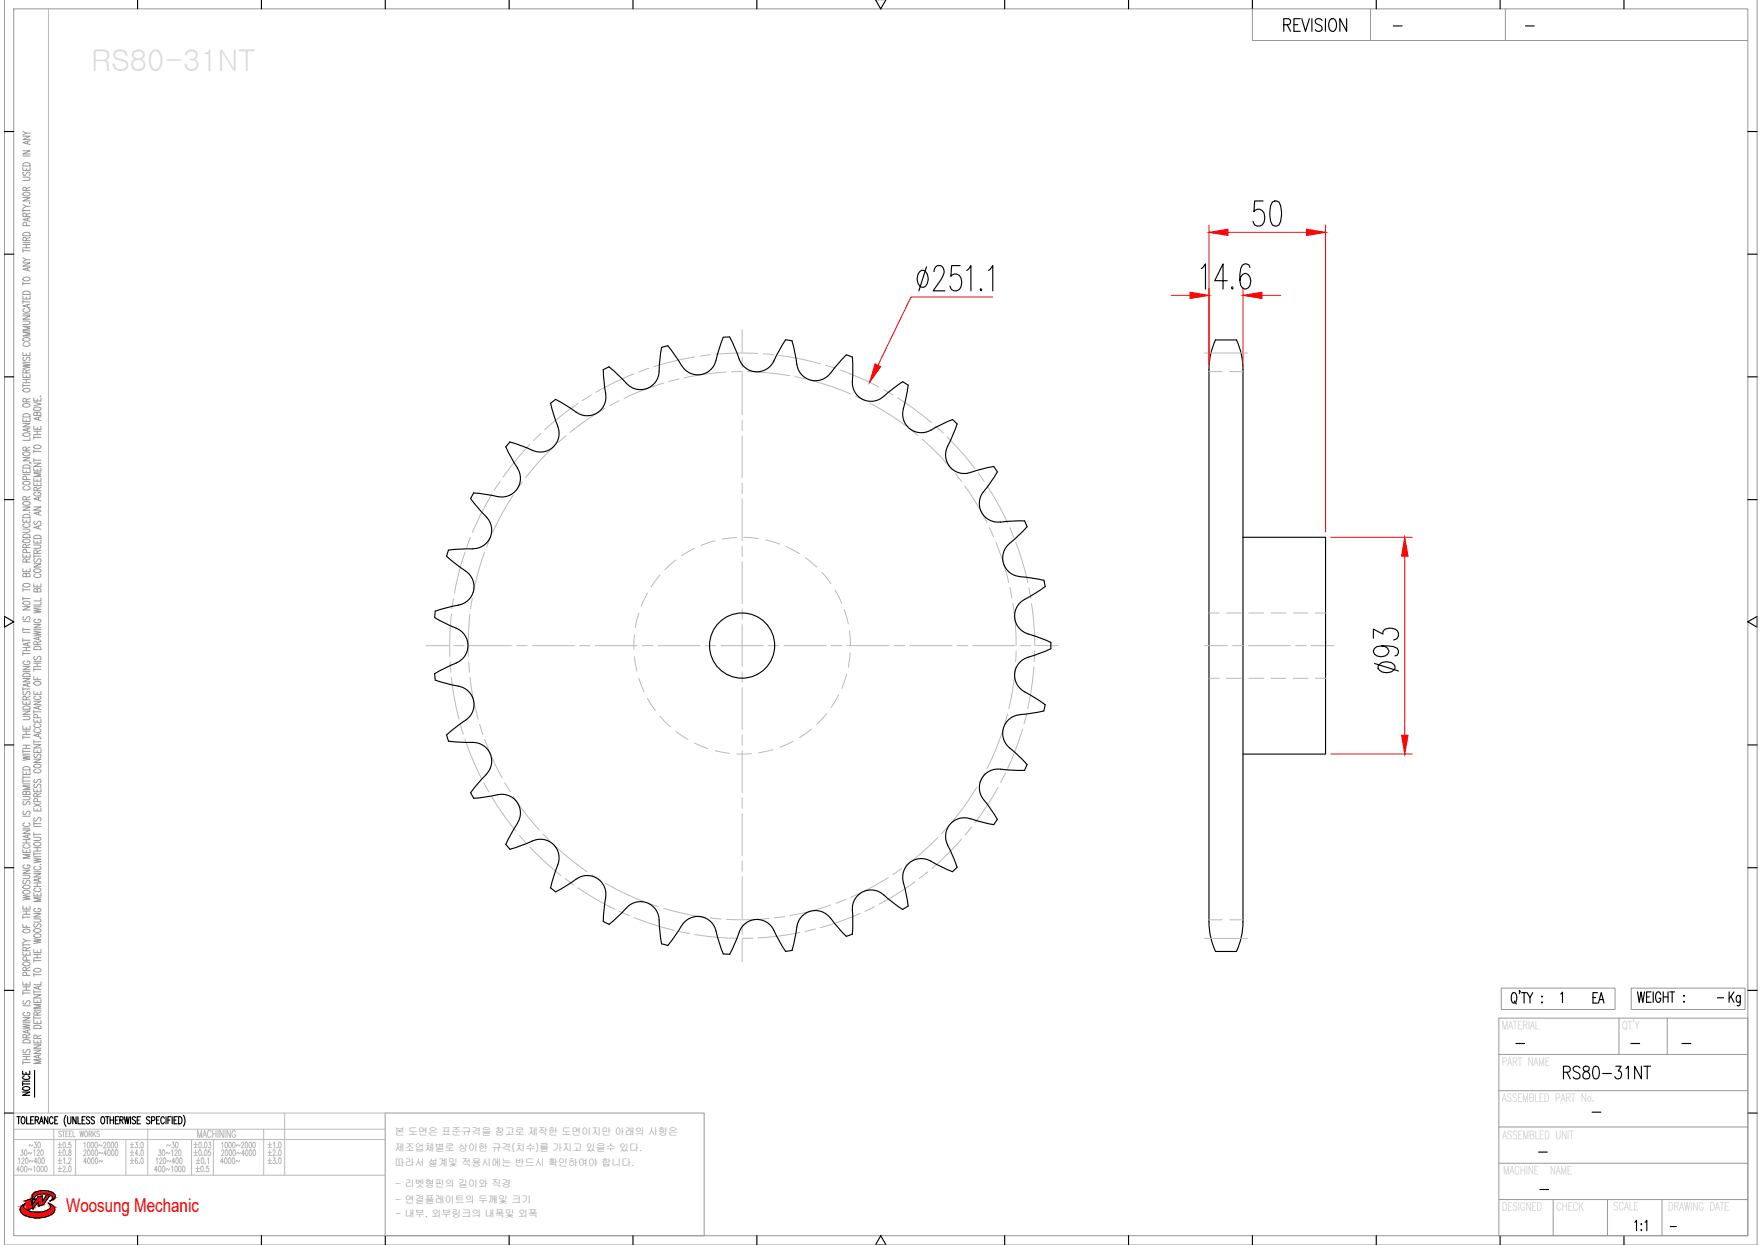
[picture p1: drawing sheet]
<svg xmlns="http://www.w3.org/2000/svg" width="297mm" height="210mm" viewBox="0 0 297 210" stroke-linecap="round" stroke-linejoin="round" font-family="sans-serif">
<defs><g id="words">
<text font-size="5.3" x="290.7" y="170.7">Kg</text>
<text font-size="4.9" x="267.8" y="170.4">EA</text>
<text font-size="3.2" fill="#f00" x="11.1" y="204.3">Woosung Mechanic</text>
<g font-size="2.6">
<text x="234.2" y="5.6">-</text>
<text x="256.5" y="5.6">-</text>
<text x="288.9" y="169.3">-</text>
<text x="254.7" y="177.1">-</text>
<text x="274.1" y="177.1">-</text>
<text x="282.9" y="177.1">-</text>
<text x="267.8" y="188.7">-</text>
<text x="258.6" y="195.4">-</text>
<text x="258.9" y="201.8">-</text>
<text x="280.8" y="208.1">-</text>
</g>
<g font-size="1.7" fill="#989898">
<text x="66.6" y="191.4">본 도면은 표준규격을 참고로 제작한 도면이지만 아래의 사항은</text>
<text x="66.6" y="194.1">제조업체별로 상이한 규격(치수)를 가지고 있을수 있다.</text>
<text x="66.6" y="196.6">따라서 설계및 적용시에는 반드시 확인하여야 합니다.</text>
<text x="66.7" y="200.2">- 리벳형핀의 길이와 직경</text>
<text x="66.7" y="202.8">- 연결플레이트의 두께및 크기</text>
<text x="66.7" y="205.2">- 내부, 외부링크의 내폭및 외폭</text>
</g>
</g></defs>
<!-- layer: 0 -->
<g fill="none" stroke="#989898" stroke-width=".17">
<path d="M.7 -.1v210h295.7v-210M2.3 1.5h292.5v206.8h-292.5zM211.3 1.5v5.3h83.5M231.2 1.5v5.3M253.9 1.5v5.3M3.9 33.3h1.2l-1.2 .6h1.2M3.9 29.9h.8l.4 .2-.2 .3h-1M3.9 28.2v.5h1.2v-.5M3.9 25.4h1.2l-1.2 .6h1.2M3.9 23h1.2l-1.2 .5h1.2M3.9 35.2v.6M3.9 35.5h1.2"/>
<path d="M3.9 34.5l.5 .3M3.9 26.3h1.2M3.9 22.1l.5 .4M3.9 39.3a.82 .82 0 0 1 1.2 .1v.3h-1.2zM3.9 32.5a.91 .91 0 0 1 1.2 .1 .64 .64 0 0 1-.6 .4 .64 .64 0 0 1-.6-.4zM3.9 27.6a.84 .84 0 0 1 1.2 .1v.3h-1.2zM4 29l-.1 .4 .1 .2 .3-.1a.52 .52 0 0 1 .7-.4l.1 .3-.2 .2M4.4 36.5v-.5h-.4l-.1 .5h1.2M4.4 32.1l-.1-.5h-.4v.5h1.2M4.4 28.4v.3M4.5 38.1l-.1-.5-.1-.1-.4 .1v.5h1.2M4.7 23.8v.4"/>
<path d="M4.7 36.8v.4M5 34.2v.1zM5.1 36.7l-1.2 .3 1.2 .3M5.1 34.8h-.7l-.5 .3M5.1 23.7l-1.2 .3 1.2 .4M5.1 22.5h-.7l-.5 .3M5.1 35.9l-.7 .3M5.1 31.6l-.7 .2M3.9 59.4v.6h1.2v-.6M3.9 54.1h.8l.4 .3-.2 .3h-1M3.9 53.2h1.2l-1.2 .6h1.2M3.9 49.9v.5h1.2v-.5"/>
<path d="M3.9 44.3h1.2l-1.2 .6h1.2M3.9 42v.5M3.9 47.5v.6M3.9 50.6v.6M3.9 52.9h1.2M3.9 50.9h1.2M3.9 47.8h1.2M3.9 43.5l.5 .3M3.9 42.3h1.2M3.9 41.8h1.2M3.9 41.2h1.2M3.9 40.9h1.2"/>
<path d="M3.9 57.1a.91 .91 0 0 1 1.2 0 .69 .69 0 0 1-1.2 .3zM3.9 49.2a.82 .82 0 0 1 1.2 .2v.2h-1.2zM3.9 46.9a.71 .71 0 0 1 1.2 .2 .7 .7 0 0 1-1.2-.1zM4.2 57.8a.32 .32 0 0 0-.3 .4 .32 .32 0 0 0 .4 .2h.3a.32 .32 0 0 0 .5-.2 .32 .32 0 0 0-.3-.4M4.2 52a.32 .32 0 0 0-.3 .5 .32 .32 0 0 0 .4 .2h.3a.32 .32 0 0 0 .5-.2 .32 .32 0 0 0-.3-.5M4.4 40.6v-.5h-.4l-.1 .5h1.2M4.4 41.2v.6M4.4 50.1v.3M4.4 59.6v.4M4.7 45.2v.4M4.7 51.4v.4M5.1 56h-1.2l1.2 .3-1.2 .3h1.2"/>
<path d="M5.1 55h-1.2l1.2 .3-1.2 .4h1.2M5.1 51.3l-1.2 .3 1.2 .3M5.1 45.1l-1.2 .3 1.2 .3M5.1 43.8h-.7l-.5 .3M5.1 40l-.7 .3M3.9 79.2v.5h1.2v-.5M3.9 77.1h1.2l-1.2 .6h1.2M3.9 73.2a.72 .72 0 0 1 1.2 .2 .87 .87 0 0 1-1.2 0zM3.9 71.4h1.2l-1.2 .6h1.2M3.9 70.5v.6h1.2v-.6M3.9 63.1v.5h1.2v-.5M3.9 61.3l1.2 .2-1.2 .2 1.2 .2-1.2 .2"/>
<path d="M3.9 64.7v.6M3.9 65h1.2M3.9 64.5h1.2M3.9 64h1.2M3.9 61.1h1.2M3.9 78.5a.84 .84 0 0 1 1.2 .1v.3h-1.2zM3.9 76.4a.71 .71 0 0 1 1.2 .2 .7 .7 0 0 1-1.2-.2zM3.9 69.9a.79 .79 0 0 1 1.2 .1v.3h-1.2zM3.9 68.2a.91 .91 0 0 1 1.2 .1 .69 .69 0 0 1-1.2 .2zM3.9 65.6a.74 .74 0 0 1 1.2 .2 .7 .7 0 0 1-1.2-.1zM4 60.2a.29 .29 0 0 0-.1 .5 .29 .29 0 0 0 .5-.1l.1-.2a.31 .31 0 0 1 .5-.1 .31 .31 0 0 1-.1 .5M4.4 75.9v-.5h-.5v.5h1.2"/>
<path d="M4.4 67.7v-.4l-.4-.1-.1 .5h1.2M4.4 62.9v-.5h-.5v.5h1.2M4.4 63.3v.3M4.4 64v.5M4.4 70.8v.3M4.4 79.4v.3M4.7 72.3v.4M5 78l.3 .1M5.1 73.8v.4h-1.2M5.1 72.2l-1.2 .3 1.2 .3M5.1 75.4l-.7 .2M5.1 67.2l-.7 .3"/>
<path d="M5.1 62.3l-.7 .3M5.7 78.9v.5h1.2v-.5M5.7 78.1h1.2l-1.2 .5h1.2M5.7 71.9v.5h1.2v-.5M5.7 67.8l1.2 .3-1.2 .3M5.7 67.1v.5h1.2v-.5M5.7 73.5v.5M5.7 75.8v.6M5.7 77.3v.6M5.7 77.6h1.2M5.7 76.1h1.2M5.7 73.7h1.2"/>
<path d="M5.7 73.3h1.2M5.7 72.7h1.2M5.8 75.2a.71 .71 0 0 1 1.1 .2 .73 .73 0 0 1-1.2-.1zM5.8 68.8a.91 .91 0 0 1 1.1 0 .69 .69 0 0 1-1.1 .3zM6.3 69.7l.2-.2h.3l.1 .2v.4h-1.2l.1-.6 .4 .1 .1 .5M6.3 67.3v.3M6.3 72.1v.3M6.3 72.7v.6M6.3 79.1v.3M6.5 70.4v.4M6.8 66.8h.1zM6.9 79.7h-1.2l1.2 .3-1.2 .4h1.2"/>
<path d="M6.9 70.3l-1.2 .3 1.2 .3M3.9 95.9v.5h1.2v-.5M3.9 93.4v.5h1.2v-.5M3.9 89.2h1l.2 .2-.2 .3-1 .1M3.9 87.5v.5h1.2v-.5M3.9 85.5h1.2l-1.2 .5h1.2M3.9 99.2v.5M3.9 99.4h1.2M3.9 80h1.2M3.9 98.5a.91 .91 0 0 1 1.2 .1 .64 .64 0 0 1-.6 .4 .64 .64 0 0 1-.6-.4zM3.9 91.1a.71 .71 0 0 1 1.2 .2 .73 .73 0 0 1-1.2-.2zM3.9 90.2a.79 .79 0 0 1 1.2 .1v.3h-1.2z"/>
<path d="M3.9 86.9a.82 .82 0 0 1 1.2 .1v.3h-1.2zM3.9 84.7a.91 .91 0 0 1 1.2 .1 .64 .64 0 0 1-.6 .4 .64 .64 0 0 1-.6-.4zM3.9 81.3a.91 .91 0 0 1 1.2 .1 .64 .64 0 0 1-.6 .4 .64 .64 0 0 1-.6-.4zM4.2 88.3a.32 .32 0 0 0-.3 .4 .32 .32 0 0 0 .4 .2h.3a.32 .32 0 0 0 .5-.2 .32 .32 0 0 0-.3-.4M4.2 82a.32 .32 0 0 0-.3 .4 .32 .32 0 0 0 .4 .2h.3a.32 .32 0 0 0 .5-.2 .32 .32 0 0 0-.3-.4M4.4 96.9l.3-.2h.3l.1 .2v.3h-1.2l.1-.5h.4v.5M4.4 94.8v-.5l-.4-.1-.1 .6h1.2M4.4 92.3l-.1-.5-.4 .1v.4h1.2M4.4 84.3v-.5l-.4-.1-.1 .6h1.2M4.4 87.7v.3M4.4 93.6v.3M4.4 96.1v.3"/>
<path d="M4.5 93.2l-.1-.5h-.5v.5h1.2M4.5 80.8l-.1-.4-.1-.1-.4 .1v.4h1.2M5 86.4h.1M5.1 94.2l-.7 .3M5.1 91.8l-.7 .2M5.1 83.7l-.7 .3M5.7 98.4v.5h1.2v-.5M5.7 95.1h1.2l-1.2 .5h1.2M5.7 91.9h.9l.3 .2-.2 .3h-1M5.7 91v.6h1.2v-.6M5.7 85.5h1.2l-1.2 .5h1.2M5.7 81.4v.5h1.2v-.5"/>
<path d="M5.7 80.6v.5h1.2v-.5M5.7 93.5v.6M5.7 93.8h1.2M5.8 96a.91 .91 0 0 1 1.1 .1 .64 .64 0 0 1-.6 .4 .64 .64 0 0 1-.6-.4zM5.8 90.4a.79 .79 0 0 1 1.1 .1v.3h-1.2zM5.9 94.2a.29 .29 0 0 0-.2 .5 .29 .29 0 0 0 .5-.1l.1-.2a.31 .31 0 0 1 .5-.1 .31 .31 0 0 1-.1 .5M5.9 87.9l-.2 .2 .2 .3 .3-.1 .1-.3a.3 .3 0 0 1 .5-.1 .3 .3 0 0 1-.1 .5M6 96.8a.32 .32 0 0 0-.3 .4 .32 .32 0 0 0 .5 .2h.2a.32 .32 0 0 0 .5-.2 .32 .32 0 0 0-.3-.4M6 83a.32 .32 0 0 0-.3 .4 .32 .32 0 0 0 .5 .2h.2a.34 .34 0 0 0 .5-.3 .34 .34 0 0 0-.5-.3v.2M6.3 99.4l.2-.2 .3 .1 .1 .1v.4h-1.2l.1-.5h.4l.1 .5M6.3 93.3l-.1-.5h-.4l-.1 .5h1.2M6.3 82.7l-.1-.5h-.4l-.1 .5h1.2"/>
<path d="M6.3 80.8v.3M6.3 81.6v.3M6.3 91.2v.4M6.3 98.6v.3M6.5 83.9v.4M6.5 86.4v.4M6.5 88.7v.4M6.9 88.6l-1.2 .3 1.2 .3M6.9 86.2l-1.2 .3 1.2 .4M6.9 83.8l-1.2 .3 1.2 .3M6.9 92.7l-.6 .3M6.9 82.2l-.6 .3"/>
<path d="M3.9 119.9h1.2l-1.2 .6h1.2M3.9 118.2v.5h1.2v-.5M3.9 114.4h1.2l-1.2 .5h1.2M3.9 112.3h1.2l-1.2 .6h1.2M3.9 102.3h1.2l-1.2 .5h1.2M3.9 100.6v.6M3.9 105.8v.6M3.9 107.6v.6M3.9 109.9v.6M3.9 115.9v.5M3.9 116.2h1.2M3.9 113.2h1.2"/>
<path d="M3.9 110.2h1.2M3.9 109.7h1.2M3.9 109.1h1.2M3.9 107.9h1.2M3.9 106.6h1.2M3.9 106.1h1.2M3.9 104.8h1.2M3.9 100.9h1.2M3.9 119.2a.84 .84 0 0 1 1.2 .1v.3h-1.2zM3.9 113.7a.82 .82 0 0 1 1.2 .1v.3h-1.2zM3.9 101.5a.91 .91 0 0 1 1.2 .1 .69 .69 0 0 1-1.2 .2zM4 116.6a.29 .29 0 0 0-.1 .5 .29 .29 0 0 0 .5-.1l.1-.2a.31 .31 0 0 1 .5-.1 .31 .31 0 0 1-.1 .5"/>
<path d="M4 104a.29 .29 0 0 0-.1 .4 .29 .29 0 0 0 .5 0l.1-.3a.31 .31 0 0 1 .5-.1 .31 .31 0 0 1-.1 .5M4.2 111.5a.32 .32 0 0 0-.3 .4 .32 .32 0 0 0 .4 .2h.3a.34 .34 0 0 0 .5-.3 .34 .34 0 0 0-.5-.3v.2M4.4 118v-.5l-.4-.1-.1 .6h1.2M4.4 109.1v.6M4.4 118.4v.3M4.7 108.4v.4M4.7 115.3v.4M5.1 115.2l-1.2 .3 1.2 .3M5.1 108.3l-1.2 .3 1.2 .3M5.1 117.4l-.7 .3M5.7 118.2h1.2l-1.2 .6h1.2M5.7 116.6v.5h1.2v-.5"/>
<path d="M5.7 114.1v.5h1.2M5.7 106.4l1.2 .2-1.2 .2 1.2 .2-1.2 .2M5.7 105.3h1.2l-1.2 .5h1.2M5.7 102.5l1.2 .3-1.2 .1 1.2 .3-1.2 .1M5.7 112.6v.5M5.7 119.7v.6M5.7 112.9h1.2M5.7 112.4h1.2M5.7 111.8h1.2M5.7 111.5h1.2M5.7 106.2h1.2M5.7 102.3h1.2"/>
<path d="M5.8 115a.71 .71 0 0 1 1.1 .3 .7 .7 0 0 1-1.2-.2zM5.8 109.1a.84 .84 0 0 1 1.1 .2v.2h-1.2zM5.9 110.7a.29 .29 0 0 0-.2 .4 .29 .29 0 0 0 .5 0l.1-.3a.31 .31 0 0 1 .5-.1 .31 .31 0 0 1-.1 .5M6 117.4a.32 .32 0 0 0-.3 .4 .32 .32 0 0 0 .5 .2h.2a.32 .32 0 0 0 .5-.2 .32 .32 0 0 0-.3-.4M6 104.4a.32 .32 0 0 0-.3 .4 .32 .32 0 0 0 .5 .2h.2a.33 .33 0 0 0 .5-.3 .33 .33 0 0 0-.5-.3v.2M6.3 108.7l-.1-.5h-.4l-.1 .5h1.2M6.3 111.8v.6M6.3 114.3v.3M6.3 116.7v.4M6.5 107.5v.4M6.5 119.1v.4M6.9 119l-1.2 .3 1.2 .3"/>
<path d="M6.9 107.3l-1.2 .3 1.2 .4M6.9 101.5v.5h-1.2M6.9 100.8v.5h-1.2M6.9 108.1l-.6 .3M3.9 139.9h1.2l-1.2 .6h1.2M3.9 134.3h.8l.4 .2-.2 .3h-1M3.9 130v.6h1.2v-.6M3.9 127.4l1.2 .2-1.2 .2 1.2 .2-1.2 .2M3.9 122.4v.6h1.2v-.6M3.9 120.8h.8l.4 .2-.2 .3h-1M3.9 124v.6M3.9 126.4v.6"/>
<path d="M3.9 130.8v.5M3.9 131.4v.6M3.9 139.6h1.2M3.9 137.6h1.2M3.9 132.2h1.2M3.9 131.7h1.2M3.9 131h1.2M3.9 127.2h1.2M3.9 126.7h1.2M3.9 126.2h1.2M3.9 125.6h1.2M3.9 124.3h1.2"/>
<path d="M3.9 123.8h1.2M3.9 123.3h1.2M3.9 129.4a.82 .82 0 0 1 1.2 .1v.3h-1.2zM4 136.8a.29 .29 0 0 0-.1 .4 .29 .29 0 0 0 .5 0l.1-.3a.31 .31 0 0 1 .5-.1 .31 .31 0 0 1-.1 .5M4 135.1l-.1 .2 .1 .4 .3-.1 .2-.3a.3 .3 0 0 1 .5-.1 .3 .3 0 0 1-.1 .5M4.2 138.7a.32 .32 0 0 0-.3 .4 .32 .32 0 0 0 .4 .3h.3a.32 .32 0 0 0 .5-.3 .32 .32 0 0 0-.3-.4M4.4 133.6l.3-.2h.3l.1 .2v.4h-1.2l.1-.6 .4 .1v.5M4.4 122.6v.4M4.4 123.3v.5M4.4 125.6v.6M4.4 130.2v.4M5.1 132.5h-1.2l1.2 .3-1.2 .3h1.2"/>
<path d="M5.7 136.2v.5h1.2v-.5M5.7 133v.5h1.2v-.5M5.7 128h1.2l-1.2 .6h1.2M5.7 126.3v.6h1.2v-.6M5.7 125.5h1.2l-1.2 .6h1.2M5.7 121.3v.5h1.2v-.5M5.7 124.8v.5M5.7 138.6v.5M5.7 139.3h1.2M5.7 138.9h1.2M5.7 135.5l1.2 .5M5.7 125.1h1.2"/>
<path d="M5.7 120h1.2M5.8 129a.91 .91 0 0 1 1.1 .1 .69 .69 0 0 1-1.1 .2zM5.9 137.9a.29 .29 0 0 0-.2 .4 .29 .29 0 0 0 .5 0l.1-.3a.31 .31 0 0 1 .5-.1 .31 .31 0 0 1-.1 .5M5.9 132.2l-.2 .4a.26 .26 0 0 0 .2 .2 .26 .26 0 0 0 .3-.2l.1-.2a.31 .31 0 0 1 .5-.1 .31 .31 0 0 1-.1 .5M5.9 131.4a.29 .29 0 0 0-.2 .5 .29 .29 0 0 0 .5-.1l.1-.2a.31 .31 0 0 1 .5-.1 .31 .31 0 0 1-.1 .5M5.9 127.1a.29 .29 0 0 0-.2 .5 .29 .29 0 0 0 .5-.1l.1-.2a.31 .31 0 0 1 .5-.1 .31 .31 0 0 1-.1 .5M6 129.7a.32 .32 0 0 0-.3 .4 .32 .32 0 0 0 .5 .2h.2a.32 .32 0 0 0 .5-.2 .32 .32 0 0 0-.3-.4M6 122.9a.32 .32 0 0 0-.3 .4 .32 .32 0 0 0 .5 .2h.2a.32 .32 0 0 0 .5-.2 .32 .32 0 0 0-.3-.4M6 122a.32 .32 0 0 0-.3 .5 .32 .32 0 0 0 .5 .2h.2a.32 .32 0 0 0 .5-.2 .32 .32 0 0 0-.3-.5M6.3 134.3l-.1-.4-.4-.1-.1 .5h1.2M6.3 121.4v.4M6.3 126.5v.4"/>
<path d="M6.3 133.2v.3M6.3 136.4v.3M6.3 135.2v-.5l-.2-.1-.3 .1-.1 .5h1.2M6.3 121v-.5h-.5l-.1 .5h1.2M6.5 123.8v.4M6.8 124.5h.1zM6.9 123.6l-1.2 .4 1.2 .3M6.9 135.5l-1.2 .5M6.9 133.8l-.6 .2M3.9 155.8v.6h1.2M3.9 152.8v.5h1.2v-.5M3.9 151l1.2 .1-1.2 .2 1.2 .2-1.2 .2"/>
<path d="M3.9 149.5a.72 .72 0 0 1 1.2 .1 .87 .87 0 0 1-1.2 0zM3.9 147.6h.8l.4 .2-.2 .3h-1M3.9 146.7h1.2l-1.2 .5h1.2M3.9 143.2v.5h1.2v-.5M3.9 154.4v.5M3.9 159v.6M3.9 159.3h1.2M3.9 158.3l.5 .3M3.9 154.6h1.2M3.9 154.1h1.2M3.9 153.6h1.2M3.9 142.1h1.2"/>
<path d="M3.9 141.6h1.2M3.9 156.8a.91 .91 0 0 1 1.2 .1 .64 .64 0 0 1-.6 .4 .64 .64 0 0 1-.6-.4zM3.9 150.3a.91 .91 0 0 1 1.2 0 .64 .64 0 0 1-.6 .5 .64 .64 0 0 1-.6-.5zM4 148.4a.29 .29 0 0 0-.1 .5 .29 .29 0 0 0 .5-.1l.1-.2a.31 .31 0 0 1 .5-.1 .31 .31 0 0 1-.1 .5M4.2 145.8a.32 .32 0 0 0-.3 .4 .32 .32 0 0 0 .4 .2h.3a.33 .33 0 0 0 .5-.3 .33 .33 0 0 0-.5-.3v.2M4.2 142.4a.32 .32 0 0 0-.3 .4 .32 .32 0 0 0 .4 .2h.3a.32 .32 0 0 0 .5-.2 .32 .32 0 0 0-.3-.4M4.4 141.6v.5M4.4 143.4v.3M4.4 152.9v.4M4.4 153.6v.5M4.4 156v.4M4.7 140.8v.4"/>
<path d="M5.1 158.6h-.7l-.5 .3M5.1 144.1h-1.2l1.2 .3-1.2 .3h1.2M5.1 140.7l-1.2 .3 1.2 .4M5.1 159.7l-.7 .3M5.7 158.3l1.2 .2-1.2 .2 1.2 .2-1.2 .2M5.7 154.9h.9l.3 .2-.2 .3-1 .1M5.7 154h1.2l-1.2 .6h1.2M5.7 150.5v.6h1.2v-.6M5.7 147.3h1.2l-1.2 .5h1.2M5.7 144.7l1.2 .2-1.2 .2 1.2 .2-1.2 .2M5.7 141.2h.9l.3 .2-.2 .3h-1M5.7 140.4v.5"/>
<path d="M5.7 143.7v.5M5.7 149.5h1.2M5.7 148.9h1.2M5.7 147h1.2M5.7 144.4h1.2M5.7 143.9h1.2M5.7 143.5h1.2M5.7 142.9h1.2M5.7 140.7h1.2M5.8 157.6a.71 .71 0 0 1 1.1 .2 .7 .7 0 0 1-1.2-.1zM5.8 156.7a.71 .71 0 0 1 1.1 .2 .7 .7 0 0 1-1.2-.1zM5.8 142.1a.71 .71 0 0 1 1.1 .3 .7 .7 0 0 1-1.2-.2z"/>
<path d="M5.9 155.8l-.2 .1 .2 .4 .3-.1 .1-.3a.3 .3 0 0 1 .5-.1 .3 .3 0 0 1-.1 .5M6 153.1a.32 .32 0 0 0-.3 .4 .32 .32 0 0 0 .5 .2h.2a.34 .34 0 0 0 .5-.3 .34 .34 0 0 0-.5-.3v.2M6 149.7a.32 .32 0 0 0-.3 .4 .32 .32 0 0 0 .5 .2h.2a.32 .32 0 0 0 .5-.2 .32 .32 0 0 0-.3-.4M6 146.1a.32 .32 0 0 0-.3 .4 .32 .32 0 0 0 .5 .2h.2a.32 .32 0 0 0 .5-.2 .32 .32 0 0 0-.3-.4M6.3 142.9v.6M6.3 148.9v.6M6.3 150.7v.4M6.5 148.2v.4M6.8 145.8h.1zM6.9 151.4h-1.2l1.2 .3-1.2 .3h1.2M6.9 148.1l-1.2 .3 1.2 .3M3.9 172.7l1.2 .2-1.2 .2 1.2 .2-1.2 .2"/>
<path d="M3.9 171.6h1.2l-1.2 .5h1.2M3.9 165.5v.6h1.2v-.6M3.9 160.5v.6h1.2v-.6M3.9 179.1h1.2M3.9 167.1v.6M3.9 178.9v.5M3.9 178.7h1.2M3.9 178.1h1.2M3.9 177.8h1.2M3.9 172.4h1.2M3.9 169.6h1.2M3.9 167.4h1.2"/>
<path d="M3.9 167h1.2M3.9 166.4h1.2M3.9 175.4a.82 .82 0 0 1 1.2 .1v.3h-1.2zM3.9 162.3a.71 .71 0 0 1 1.2 .3 .7 .7 0 0 1-1.2-.2zM4 176.9l-.1 .2 .1 .4 .3-.1 .2-.3a.3 .3 0 0 1 .5-.1 .3 .3 0 0 1-.1 .5M4 168.7a.29 .29 0 0 0-.1 .5 .29 .29 0 0 0 .5-.1l.1-.2a.31 .31 0 0 1 .5-.1 .31 .31 0 0 1-.1 .5M4.2 170.7a.32 .32 0 0 0-.3 .4 .32 .32 0 0 0 .4 .2h.3a.33 .33 0 0 0 .5-.3 .33 .33 0 0 0-.5-.3v.2M4.4 175v-.5l-.4-.1-.1 .6h1.2M4.4 163.6v-.5h-.4l-.1 .5h1.2M4.4 160.3v-.5h-.4l-.1 .5h1.2M4.4 160.7v.4M4.4 165.7v.4"/>
<path d="M4.4 166.4v.6M4.4 178.1v.6M4.5 164.5l-.1-.5h-.5v.5h1.2M4.5 161.9l-.1-.5-.1-.1-.4 .1v.5h1.2M4.7 173.7v.4M5.1 173.6l-1.2 .3 1.2 .4M5.1 174.4l-.7 .3M5.1 163.1l-.7 .2M5.7 177.1h1.2l-1.2 .5h1.2M5.7 176.2h1.2l-1.2 .5h1.2M5.7 175.3v.5h1.2v-.5M5.7 172v.6h1.2v-.6"/>
<path d="M5.7 168.5v.5h1.2v-.5M5.7 167.7h1.2l-1.2 .6h1.2M5.7 160.1v.5h1.2v-.5M5.7 171.6h1.2M5.7 161.7v.6M5.7 164.1v.5M5.7 166.9v.6M5.7 171.4v.5M5.7 170.3h1.2M5.7 167.2h1.2M5.7 164.3h1.2M5.7 162h1.2"/>
<path d="M5.7 161.5h1.2M5.7 160.9h1.2M5.8 173a.82 .82 0 0 1 1.1 .1v.3h-1.2zM5.8 163.4a.71 .71 0 0 1 1.1 .3 .87 .87 0 0 1-1.2 0zM6.3 175.1l-.1-.5h-.4l-.1 .5h1.2M6.3 171.1l-.1-.4-.4-.1-.1 .5h1.2M6.3 160.3v.3M6.3 160.9v.6M6.3 168.7v.3M6.3 172.2v.4M6.3 175.5v.3M6.5 166.3v.4"/>
<path d="M6.5 177.9v.4M6.9 178.7h-1.2l1.2 .3-1.2 .3h1.2M6.9 177.8l-1.2 .3 1.2 .3M6.9 169.3h-1.2l1.2 .4-1.2 .3h1.2M6.9 166.2l-1.2 .3 1.2 .4M6.9 165.5v.5h-1.2M6.9 174.5l-.6 .3M6.9 170.6l-.6 .3M252.8 177.8h42M252.8 171.7h42v36.6h-42zM253.2 166.6h19.2v3.6h-19.2zM273.1 171.7v6.1"/>
<path d="M275.2 166.6h19.2v3.6h-19.2zM281.2 171.7v6.1M65 187.7h53.8v20.6h-53.8zM252.8 196.1h42M252.8 183.9h42M252.8 190h42M252.8 202.2h42M262 202.2v6.1M271.2 202.2v6.1M280.3 202.2v6.1"/>
</g>
<g fill="none" stroke="#000" stroke-width=".19">
<path d="M23.2 -.1v1.6M44.1 -.1v1.6M65 -.1v1.6M85.9 -.1v1.6M106.8 -.1v1.6M127.7 -.1v1.6M147.7 -.1l.9 1.6 .9-1.6M169.5 -.1v1.6M190.4 -.1v1.6M211.3 -.1v1.6M232.1 -.1v1.6M253 -.1v1.6"/>
<path d="M273.9 -.1v1.6M216.5 4.2h.8a.52 .52 0 0 0 .4-.5 .52 .52 0 0 0-.4-.6h-.8v2.2M217.1 4.2l.6 1.1M218.3 4.2h.6M219.3 3.1h-1v2.2h1M219.6 3.1l.6 2.2 .7-2.2M221.3 3.1v2.2M223 3.4a.58 .58 0 0 0-.7-.3 .58 .58 0 0 0-.4 .8l.8 .4a.53 .53 0 0 1 .3 .5 .53 .53 0 0 1-.4 .5h-.3l-.4-.3M223.6 3.1v2.2M224.5 3.3l.1-.2a.93 .93 0 0 1 .8 1.4l-.1 .3a.57 .57 0 0 1-.5 .5 .57 .57 0 0 1-.6-.5 1.47 1.47 0 0 1 .3-1.5zM227.1 3.1v2.2l-1.1-2.2v2.2M.7 22.2h1.6"/>
<path d="M294.8 22.2h1.6M.7 42.9h1.6M132.5 57.3l-1.7 3a3.2 3.2 0 0 1-3.3 2.4 3.2 3.2 0 0 1-3-2.7l-1.4-3.2-1.1 .1-1.2 3.8M132.5 57.3l1.1 .1 .8 4M142.7 59.8l1.1 .4M142.7 59.8l-2.6 3.1M294.8 42.9h1.6M.7 63.5h1.6M86 74.5l3.8 1.4M86 74.5l-.7 .8 2 3.6M87.3 78.9a3.2 3.2 0 0 1-.3 3.8 3.2 3.2 0 0 1-3.7 .9l-3.4-.5M94.1 71.9a3.1 3.1 0 0 1-.8 3.4 3.1 3.1 0 0 1-3.5 .6"/>
<path d="M102.1 66.4a3.2 3.2 0 0 1-1.6 3.4 3.2 3.2 0 0 1-3.8-.7l-3-1.8-.8 .7 1.2 3.9M111.2 62.6a3.2 3.2 0 0 1-2.4 3 3.2 3.2 0 0 1-3.5-1.4l-2.6-2.3-.9 .4 .4 4.1M115 61.6l-2.3-3.3-.6 .1-.5 .2-.4 4M120.8 60.7a3.1 3.1 0 0 1-2.6 2.5 3.1 3.1 0 0 1-3.2-1.6M134.4 61.4a3.1 3.1 0 0 0 2.3 2.7 3.1 3.1 0 0 0 3.4-1.2M143.8 60.2v4.1M143.8 64.3a3.2 3.2 0 0 0 2 3.2 3.2 3.2 0 0 0 3.7-1l2.8-2.1 .9 .5-.8 4M152.4 68.9a3.2 3.2 0 0 0 1.3 3.6 3.2 3.2 0 0 0 3.8-.3l3.2-1.5 .8 .8M159.9 75.2a3.1 3.1 0 0 0 .4 3.5 3.1 3.1 0 0 0 3.4 1M161.4 71.5l-1.6 3.7M168.2 79.5l-.6-.9-3.9 1.1M168.2 79.6l-2.3 3.3"/>
<path d="M203.9 62.3l.1-1.5 .3-1.4 .7-2.1h3.6l.5 1.4 .4 1.4 .2 2.2M203.9 62.3v93.1M209.7 62.3v93.1M294.8 63.5h1.6M.7 84.2h1.6M75.6 92.7l-.3 1.1 2.7 2.1a3.2 3.2 0 0 1 1.9 3.6 3.2 3.2 0 0 1-3.1 2.6l-3.4 .9M79.7 92.5l-4.1 .3M79.9 83.1l-.5 .9 2.2 2.7a3.2 3.2 0 0 1 1.2 3.6 3.2 3.2 0 0 1-3.1 2.2M165.9 82.9a3.1 3.1 0 0 0-.3 3.5 3.1 3.1 0 0 0 3.1 1.6M172.1 97.2l4 .6 .2 1.1M172.8 87.8l-4 .2M172.8 87.8l.4 1-2.5 2.4a3.2 3.2 0 0 0-1.5 3.5 3.2 3.2 0 0 0 2.9 2.5"/>
<path d="M176.3 98.9l-2.9 1.9a3.2 3.2 0 0 0-2.3 3.1 3.2 3.2 0 0 0 2.3 3M209.7 90.6h13.9v36.5h-13.9M294.8 84.2h1.6M.7 103.9l1.6 .9-1.6 .9zM73.3 113.6l.1 1.1 1.7 .5 2.3 .5M73.4 103l-.1 1.1 3.1 1.6a3.2 3.2 0 0 1 2.5 2.8 3.2 3.2 0 0 1-2 3.3M77 111.8l-3.7 1.8M77.3 115.7a3.1 3.1 0 0 1 2.6 2.5 3.1 3.1 0 0 1-1.4 3.2M173.4 106.9l3.8 1.4 .1 .5v.6l-3.9 1.4M173.4 110.8a3.2 3.2 0 0 0-2.3 3 3.2 3.2 0 0 0 2.3 3.1l2.9 1.9M176.3 118.8l-.2 1.1-4 .6M294.8 104.8l1.6-.9v1.8z"/>
<path d="M.7 125.6h1.6M75.3 123.9l.3 1.1 3.5 .2a3.2 3.2 0 0 1 3.6 1.9 3.2 3.2 0 0 1-1.1 3.9l-2.2 2.7M78.5 121.4l-3.2 2.5M79.4 133.6l.5 1 4-.6M83.9 134a3.1 3.1 0 0 1 3.3 1.3 3.1 3.1 0 0 1 .1 3.5M87.3 138.8l-2 3.6 .7 .8M163.7 138a3.1 3.1 0 0 0-3.4 1 3.1 3.1 0 0 0-.4 3.5M163.7 138l3.9 1 .6-.9M165.9 134.8l2.3 3.4M172.1 120.5a3.2 3.2 0 0 0-2.9 2.5 3.2 3.2 0 0 0 1.5 3.5l2.5 2.4M173.2 128.9l-.4 1-3.5-.2a3.2 3.2 0 0 0-3.5 1.3 3.2 3.2 0 0 0 .1 3.8M294.8 125.6h1.6"/>
<path d="M.7 146.3h1.6M86 143.2l3.3-1.2a3.2 3.2 0 0 1 4 .3 3.2 3.2 0 0 1 .6 4.1l-1 3.3 .4 .3 .4 .4 3-1.8a3.2 3.2 0 0 1 3.7-.7 3.2 3.2 0 0 1 1.7 3.4M102.2 151.3l-.4 4.1M111.2 155.1a3.2 3.2 0 0 0-2.4-3 3.2 3.2 0 0 0-3.5 1.4l-2.6 2.3-.9-.4M111.2 155.1l.4 4M115 156.1l-2.3 3.3-1.1-.3M115 156.1a3.2 3.2 0 0 1 3.5-1.5 3.2 3.2 0 0 1 2.4 2.9l1.1 3.3 1.1 .1 1.4-3.2a3.2 3.2 0 0 1 3-2.7 3.2 3.2 0 0 1 3.3 2.4l1.7 3M134.4 156.3l-.8 3.9-1.1 .2M143.8 153.4v4.1l-1.1 .4-2.3-2.6a3.2 3.2 0 0 0-3.3-1.7 3.2 3.2 0 0 0-2.7 2.7M149 150.9a3.1 3.1 0 0 0-3.5-.5 3.1 3.1 0 0 0-1.7 3M152.4 148.8l.8 3.9-.5 .3-.4 .3-1.5-1-1.8-1.4M159.8 142.5l1.6 3.7"/>
<path d="M161.5 146.2l-.8 .8-3.2-1.5a3.2 3.2 0 0 0-3.8-.3 3.2 3.2 0 0 0-1.3 3.6M203.9 155.4l.2 2.2 .4 1.4 .5 1.4h3.6l.5-1.4 .4-1.4 .2-2.2M294.8 146.3h1.6M.7 167h1.6M255.2 167.4h.1a.77 .77 0 0 1 .5 1v.3a.41 .41 0 0 1-.4 .4 .41 .41 0 0 1-.4-.4l-.1-.7zM255.4 168.8l.4 .5M256.4 167.1l-.1 .1v-.1v-.1l.1 .1-.1 .4M256.7 167.4h.8M257.1 167.4v1.7M257.6 167.4l.5 .8v.9M258.5 167.4l-.4 .8M260.1 168v.1z"/>
<path d="M260.1 168.9v.2zM263.3 167.6l.3-.3v1.7M267.2 179.9a.45 .45 0 0 0 .1 .7 .76 .76 0 0 1 .7 .4 .76 .76 0 0 1 0 .8 .64 .64 0 0 1-1-.2 .64 .64 0 0 1 .5-.9l.3-.1a.45 .45 0 0 0 .2-.7l-.3-.1zM268.9 179.9l.4-.1a1.05 1.05 0 0 1 .5 1.2l-.3 .8-.4 .1a1.05 1.05 0 0 1-.5-1.2zM272.5 179.8h.9l-.4 .8a.64 .64 0 0 1 .5 .9 .64 .64 0 0 1-1.1 0M276.2 167.2l.3 1.8 .3-1.8 .3 1.8 .3-1.8M276.9 179.8v2.1l-1.2-2.1v2.1M277.3 179.8h1.1M277.7 168.1h.5M277.8 179.8v2.1M278.5 167.2h-.8v1.8h.8M278.9 167.2v1.8"/>
<path d="M280.1 167.7a.4 .4 0 0 0-.4-.5 .4 .4 0 0 0-.4 .5v.9a.4 .4 0 0 0 .2 .3 .4 .4 0 0 0 .5 0l.1-.6h-.3M280.6 168.1h.8M280.6 167.2v1.8M281.4 167.2v1.8M281.7 167.2h.8M282.1 167.2v1.8M284 167.8v.2zM284 168.8v.2zM.7 187.7h1.6M2.8 188.3h.6M3.1 188.3v1.2M3.7 188.3h.1a.64 .64 0 0 1 .4 .6 .64 .64 0 0 1-.4 .6 .85 .85 0 0 1-.1-1.2z"/>
<path d="M3.8 184.1h1.2l-1.2 .6h1.2M3.8 180.6v.5h1.2v-.5M3.8 182.7h1.2M3.8 182.5v.5M3.8 182.3h1.2M3.9 183.4a.71 .71 0 0 1 1.1 .2 .7 .7 0 0 1-1.2-.2zM4.1 181.4a.32 .32 0 0 0-.3 .4 .32 .32 0 0 0 .5 .2l.7-.2v-.2l-.3-.2M4.4 180.8v.3M4.5 188.3v1.2h.5M5.2 188.8h.3M5.7 188.3h-.5v1.2h.5M5.8 180.5v4.5"/>
<path d="M5.9 188.8h.5l.1-.4-.6-.1v1.2M6.2 188.8l.3 .7M6.7 189.5l.3-1.2 .3 1.2M6.8 189.1h.4M8.1 188.3v1.2l-.6-1.2v1.2M8.9 188.5l-.2-.2a.64 .64 0 0 0-.4 .6 .64 .64 0 0 0 .4 .6l.2-.3M9.2 188.8h.4M9.7 188.3h-.5v1.2h.5M11.1 188a1.56 1.56 0 0 0 0 1.9M11.4 188.3v.8l.2 .4 .3-.2 .1-1M12.8 188.3v1.2l-.5-1.2v1.2M13.2 188.3v1.2h.4"/>
<path d="M13.9 188.8h.3M14.4 188.3h-.5v1.2h.5M15.1 188.4l-.2-.1-.3 .1 .1 .3 .4 .3v.3l-.2 .2-.3-.2M15.9 188.4l-.2-.1h-.3v.4l.4 .2 .1 .4-.2 .2-.3-.2M17.2 188.3h.1a.64 .64 0 0 1 .4 .6 .64 .64 0 0 1-.4 .6 .85 .85 0 0 1-.1-1.2zM17.8 188.3h.6M18.1 188.3v1.2M18.6 188.8h.5M18.6 188.3v1.2M19.1 188.3v1.2M19.5 188.8h.3M20 188.3h-.5v1.2h.5"/>
<path d="M20.2 188.8h.5l.1-.4-.6-.1v1.2M20.5 188.8l.3 .7M21 188.3l.2 1.2 .2-1.2 .2 1.2 .2-1.2M22 188.3v1.2M22.9 188.4l-.2-.1h-.3l-.1 .4 .5 .2 .1 .4-.2 .2-.4-.2M23.1 188.8h.4M23.7 188.3h-.6v1.2h.6M25.3 188.4a.29 .29 0 0 0-.5-.1 .29 .29 0 0 0 .1 .5l.3 .1 .1 .4-.2 .2-.4-.2M25.6 188.9l.4-.1 .1-.1-.1-.4h-.4v1.2M26.4 188.8h.3M26.9 188.3h-.5v1.2h.5M27.7 188.5l-.2-.2a.64 .64 0 0 0-.4 .6 .64 .64 0 0 0 .4 .6l.2-.3"/>
<path d="M28 188.3v1.2M28.3 188.8h.3M28.8 188.3h-.5v1.2M29 188.3v1.2M29.4 188.8h.3M29.9 188.3h-.5v1.2h.5M30.1 188.3a.64 .64 0 0 1 .6 .4 .64 .64 0 0 1-.2 .7l-.4 .1zM30.9 188a1.66 1.66 0 0 1 0 1.9M263.7 180.8h.8a.52 .52 0 0 0 .4-.5 .52 .52 0 0 0-.4-.5h-.8v2.1M264.3 180.8l.6 1.1M266.5 180.1a.61 .61 0 0 0-.7-.4 .61 .61 0 0 0-.4 .6l.1 .3 .8 .4a.55 .55 0 0 1-.2 .9h-.3l-.4-.3M270.3 181h1.5"/>
<path d="M274.3 180.2l.4-.4v2.1M294.8 187.7h1.6M23.2 208.3v1.6M44.1 208.3v1.6M65 208.3v1.6M85.9 208.3v1.6M106.8 208.3v1.6M127.7 208.3v1.6M148.6 208.3l.9 1.6h-1.8zM169.5 208.3v1.6M190.4 208.3v1.6M211.3 208.3v1.6"/>
<path d="M232.1 208.3v1.6M253 208.3v1.6M273.9 208.3v1.6M275.7 206.1l.3-.4v1.8M276.8 206.3v.2zM276.8 207.3v.2zM277.5 206.1l.3-.4v1.8"/>
<circle cx="125.2" cy="108.8" r="5.5"/>
</g>
<g fill="none" stroke="#bababa" stroke-width=".17">
<path d="M8.2 1.5v186.2M2.3 187.7h62.7v20.6M2.3 190.4h62.7M2.3 192.1h62.7M2.3 198.1h62.7M3.1 195.4l.2-.2v1M3.3 197.2h-.5l.3-.6v1M3.5 193.9h.4l-.2 .3a.26 .26 0 0 1 .2 .4 .26 .26 0 0 1-.4 0M3.6 196.7l.1-.1a.57 .57 0 0 1 0 1l-.2-.2zM3.7 195.4v-.1a.21 .21 0 0 1 .3 0 .21 .21 0 0 1 0 .3l-.4 .6h.5M4.2 196.7l.1-.1a.57 .57 0 0 1 0 1l-.2-.2zM4.2 193.9h.1a.59 .59 0 0 1 0 .9l-.2-.2z"/>
<path d="M4.4 195.3l.1-.1a.56 .56 0 0 1 0 1l-.2-.4zM5.4 197l-.1 .2-.4-.2-.1 .3M5.4 194.3l-.1 .2-.4-.2-.1 .3M5.5 193l-.1 .2-.4-.2-.1 .3M5.5 195.6l-.1 .3-.3-.3-.1 .3M5.7 196.8l.1-.2v1M5.7 194l.1-.1v.9M5.8 192.6h.3l-.2 .3a.27 .27 0 0 1 .3 .4 .27 .27 0 0 1-.5 .1M6.3 195.9h-.5l.3-.7v1M6.3 194.1v-.1a.21 .21 0 0 1 .3-.1 .21 .21 0 0 1 0 .3l-.4 .6h.5M6.3 196.7l.1-.1a.57 .57 0 0 1 0 1l-.2-.5zM6.5 192.6a.59 .59 0 0 1 0 .9l-.1-.4z"/>
<path d="M6.5 195.3l.1-.1a.56 .56 0 0 1 0 1l-.2-.4zM7 196.7l.1-.1a.54 .54 0 0 1 0 1l-.2-.5zM7 193.9h.1a.56 .56 0 0 1 0 .9l-.2-.4zM7.1 195.3l.1-.1a.59 .59 0 0 1 0 1l-.1-.2zM7.6 196.7l.1-.1a.57 .57 0 0 1 0 1l-.2-.2zM9.1 190.4v7.7M9.8 195.6h.6M9.8 196.1h.6M9.8 197h.6M9.8 197.5h.6M9.8 194.3h.6M9.8 194.8h.6"/>
<path d="M9.8 193h.6M9.8 193.5h.6M10.1 192.6v.8M10.1 193.9v.8M10.1 195.2v.8M10.1 196.6v.8M10.4 190.8l-.2-.1-.3 .1v.2l.5 .4-.2 .3-.3-.2M10.5 190.7h.4M10.6 196.8l.1-.1a.21 .21 0 0 1 .3 0 .21 .21 0 0 1 0 .3l-.4 .6h.5M10.7 195.4l.2-.2v1M10.7 193.9h.1a.59 .59 0 0 1 0 .9l-.2-.2zM10.7 192.6h.1a.59 .59 0 0 1 0 .9l-.2-.1z"/>
<path d="M10.7 190.7v1M11.1 191.2h.3M11.3 197.5h.1M11.3 193.4h.1M11.3 196.1v.1zM11.3 194.7v.1zM11.5 190.7h-.4v1h.4M11.6 195.4v-.1a.21 .21 0 0 1 .3 0 .21 .21 0 0 1 0 .3l-.3 .6h.4M11.6 193.9v.3a.31 .31 0 0 1 .4 .3 .31 .31 0 0 1-.4 .3 .4 .4 0 0 1 .3-.6v-.3zM11.7 196.7l.1-.1a.57 .57 0 0 1 0 1l-.2-.5zM11.7 191.2h.3M11.9 192.6h-.3v.4a.26 .26 0 0 1 .4 .2 .26 .26 0 0 1-.4 .2"/>
<path d="M12.1 190.7h-.4v1h.4M12.3 190.7v1h.4M12.7 192.1v6M13.5 190.7l.1 1 .2-1 .2 1 .1-1M14.1 192.8l.2-.2v.9M14.1 194.1l.1-.1a.21 .21 0 0 1 .3-.1 .21 .21 0 0 1 0 .3l-.4 .6h.4M14.4 190.7h.1a.51 .51 0 0 1 .3 .5 .51 .51 0 0 1-.3 .5 .7 .7 0 0 1-.1-1zM14.6 195.9h-.5l.3-.7v1M14.8 192.6h.1a.59 .59 0 0 1 0 .9l-.2-.4zM14.8 193.9h.1a.56 .56 0 0 1 0 .9l-.2-.4zM14.9 195.3l.1-.1a.59 .59 0 0 1 0 1l-.2-.4zM15 191.2l.4-.1v-.4h-.4v1"/>
<path d="M15.2 191.2l.3 .5M15.4 192.6h.1a.56 .56 0 0 1 0 .9l-.2-.4zM15.5 193.9h.1a.59 .59 0 0 1 0 .9l-.2-.2zM15.5 195.3l.1-.1a.59 .59 0 0 1 0 1l-.2-.2zM15.7 190.7v1M15.8 191.1l.3 .6M16.1 192.6h.1a.59 .59 0 0 1 0 .9l-.2-.1zM16.1 193.9h.1a.59 .59 0 0 1 0 .9l-.2-.4zM16.1 190.7l-.4 .6M16.2 195.3v-.1a.59 .59 0 0 1 0 1l-.1-.4zM16.8 190.8l-.2-.1-.3 .1v.2l.5 .4-.2 .3-.3-.2M17.2 193l-.1 .2-.4-.2v.3"/>
<path d="M17.3 194.3l-.1 .2-.4-.2-.1 .3M17.3 195.6l-.1 .3-.4-.3-.1 .3M17.5 192.8v-.1a.22 .22 0 0 1 .3-.1 .22 .22 0 0 1 .1 .3l-.5 .6h.5M18 194.5h-.5l.3-.6v.9M18.2 192.6h.1a.59 .59 0 0 1 0 .9l-.2-.1zM18.3 193.9a.59 .59 0 0 1 0 .9l-.2-.4zM18.8 192.6h.1a.59 .59 0 0 1 0 .9l-.2-.4zM18.9 193.9h.1a.56 .56 0 0 1 0 .9l-.2-.4zM19.5 192.6h.1a.59 .59 0 0 1 0 .9l-.2-.4zM19.5 193.9h.1a.59 .59 0 0 1 0 .9l-.1-.2zM21.2 192.1v6M22 195.6h.5"/>
<path d="M22 196.1h.5M22 194.3h.5M22 194.8h.5M22 193h.5M22 193.5h.5M22.3 192.6v.8M22.3 193.9v.8M22.3 195.2v.8M22.8 192.6h.4l-.2 .3a.27 .27 0 0 1 .2 .4 .27 .27 0 0 1-.4 .1M23.2 195.4v-.1a.49 .49 0 0 0-.5 .4 .49 .49 0 0 0 .3 .5 .28 .28 0 0 0 .2-.3 .28 .28 0 0 0-.3-.3l-.1 .3M23.2 194.5h-.4l.3-.6v.9M23.5 193.4h.1"/>
<path d="M23.5 196.1v.1zM23.5 194.7v.1zM23.8 195.3l.1-.1a.59 .59 0 0 1 0 1l-.2-.4zM23.8 193.9h.1a.59 .59 0 0 1 0 .9l-.2-.4zM23.8 192.6h.1a.59 .59 0 0 1 0 .9l-.2-.4zM24.9 190.3v7.8M26.3 195.4l.2-.2v1M26.6 197.2h-.5l.3-.6v1M26.8 193.9h.3l-.2 .3a.27 .27 0 0 1 .3 .4 .27 .27 0 0 1-.5 0M26.8 196.7l.1-.1a.57 .57 0 0 1 0 1l-.2-.5zM26.9 195.4l.1-.1a.21 .21 0 0 1 .3 0 .21 .21 0 0 1 0 .3l-.4 .6h.4M27.4 196.7l.1-.1a.57 .57 0 0 1 0 1l-.1-.2z"/>
<path d="M27.4 193.9h.1a.59 .59 0 0 1 0 .9l-.1-.2zM27.6 195.3l.1-.1a.59 .59 0 0 1 0 1l-.2-.4zM28.6 197l-.1 .2-.4-.2-.1 .3M28.6 194.3l-.1 .2-.4-.2-.1 .3M28.7 193l-.1 .2-.4-.2v.3M28.8 195.6l-.1 .3-.4-.3-.1 .3M28.9 196.8l.2-.2v1M28.9 194l.2-.1v.9M29 192.6h.4l-.2 .3a.27 .27 0 0 1 .2 .4 .27 .27 0 0 1-.4 .1M29.5 195.9h-.5l.3-.7v1M29.5 194.1l.1-.2a.26 .26 0 0 1 .3 .1 .26 .26 0 0 1-.1 .4l-.3 .4h.4M29.6 196.7l.1-.1a.57 .57 0 0 1 0 1l-.2-.2z"/>
<path d="M29.7 192.6h.1a.59 .59 0 0 1 0 .9l-.2-.1zM29.7 195.3l.1-.1a.59 .59 0 0 1 0 1l-.2-.4zM30.2 196.7l.1-.1a.57 .57 0 0 1 0 1l-.2-.5zM30.2 193.9h.1a.59 .59 0 0 1 0 .9l-.2-.4zM30.4 195.3l.1-.1a.59 .59 0 0 1 0 1l-.2-.2zM30.8 196.7l.2-.1a.57 .57 0 0 1 0 1l-.2-.2zM32.3 192.1v6M32.7 194.3h.6M32.7 194.8h.6M32.7 193h.6M32.7 193.5h.6M33 192.6v.8"/>
<path d="M33 193.9v.8M33 197h.6M33 197.5h.6M33.1 195.6h.6M33.1 196.1h.6M33.3 196.6v.8M33.3 191.8v-1.2l.4 1.2 .3-1.2v1.2M33.4 195.2v.8M33.6 193.9h.1a.59 .59 0 0 1 0 .9l-.2-.4zM33.6 192.6h.1a.59 .59 0 0 1 0 .9l-.2-.4zM33.9 196.7l.1-.1a.57 .57 0 0 1 0 1l-.2-.5zM34 195.3l.1-.1a.59 .59 0 0 1 0 1l-.2-.4z"/>
<path d="M34.2 191.8l.3-1.2 .3 1.2M34.2 193.4h.1M34.2 194.7v.1zM34.3 191.4h.4M34.6 197.5h.1M34.6 193.9h.1a.59 .59 0 0 1 0 .9l-.2-.2zM34.6 192.6h.1a.59 .59 0 0 1 0 .9l-.2-.1zM34.6 196.1v.1zM35 195.4l.2-.2v1M35.2 196.6h-.3v.4a.28 .28 0 0 1 .4 .3 .28 .28 0 0 1-.5 .2v-.1M35.2 192.6h.3l-.1 .3a.27 .27 0 0 1 .2 .4 .27 .27 0 0 1-.5 .1M35.5 193.9h-.3v.4a.26 .26 0 0 1 .4 .2 .26 .26 0 0 1-.4 .2l-.1-.1"/>
<path d="M35.6 190.9l-.2-.3a.64 .64 0 0 0-.4 .6 .64 .64 0 0 0 .4 .6l.2-.3M35.9 191.1h.5M35.9 190.6v1.2M36 192.1v6M36.4 190.6v1.2M36.8 190.6v1.2M37.4 194.1v-.2a.26 .26 0 0 1 .4 .1 .26 .26 0 0 1-.1 .4l-.4 .4h.5M37.4 192.8l.2-.2v.9M37.6 190.6v1.2l-.5-1.2v1.2M37.7 195.9h-.5l.3-.7v1M38 195.3l.1-.1a.59 .59 0 0 1 0 1l-.2-.4zM38 190.6v1.2"/>
<path d="M38 192.6h.1a.59 .59 0 0 1 0 .9l-.1-.1zM38.1 193.9h.1a.59 .59 0 0 1 0 .9l-.2-.4zM38.6 195.3l.1-.1a.59 .59 0 0 1 0 1l-.2-.2zM38.7 192.6h.1a.56 .56 0 0 1 0 .9l-.2-.4zM38.7 193.9h.1a.59 .59 0 0 1 0 .9l-.1-.2zM38.8 190.6v1.2l-.5-1.2v1.2M39.3 195.3v-.1a.59 .59 0 0 1 0 1l-.2-.4zM39.3 192.6h.1a.59 .59 0 0 1 0 .9l-.1-.1zM39.4 193.9h.1a.59 .59 0 0 1 0 .9l-.2-.2zM39.7 190.9l-.2-.3a.64 .64 0 0 0-.4 .6 .64 .64 0 0 0 .4 .6l.2-.3v-.2h-.2M40.4 195.6l-.1 .3-.4-.3-.1 .3M40.5 193l-.1 .2-.4-.2-.1 .3"/>
<path d="M40.5 194.3l-.1 .2-.4-.2-.1 .3M40.7 192.8l.1-.1a.22 .22 0 0 1 .3-.1 .22 .22 0 0 1 0 .3l-.4 .6h.5M41.2 194.5h-.4l.3-.6v.9M41.4 192.6h.1a.59 .59 0 0 1 0 .9l-.1-.1zM41.5 193.9h.1a.59 .59 0 0 1 0 .9l-.2-.2zM42.1 192.6h.1a.59 .59 0 0 1 0 .9l-.2-.4zM42.1 193.9h.1a.59 .59 0 0 1 0 .9l-.2-.4zM42.7 192.6h.1a.56 .56 0 0 1 0 .9l-.2-.4zM42.8 193.9h.1a.59 .59 0 0 1 0 .9l-.2-.2zM44.5 190.4v7.7M45.2 195.6h.6M45.2 196.1h.6"/>
<path d="M45.2 194.3h.6M45.2 194.8h.6M45.2 193h.6M45.2 193.5h.6M45.5 192.6v.8M45.5 193.9v.8M45.5 195.2v.8M46 194.1l.1-.1a.21 .21 0 0 1 .3-.1 .21 .21 0 0 1 0 .3l-.4 .6h.5M46.1 195.2h.3l-.2 .4a.27 .27 0 0 1 .3 .4 .27 .27 0 0 1-.5 0M46.1 192.8l.2-.2v.9M46.7 193.4h.1M46.7 196.1v.1z"/>
<path d="M46.7 194.7v.1zM47.1 195.3l.1-.1a.59 .59 0 0 1 0 1l-.2-.4zM47.1 193.9h.1a.59 .59 0 0 1 0 .9l-.2-.4zM47.1 192.6h.1a.59 .59 0 0 1 0 .9l-.2-.4zM48 187.7v10.4"/>
</g>
<!-- layer: LOGO -->
<g fill="#f00" stroke="#f00" stroke-width=".17">
<path d="M7 200.7h.6z"/>
<path d="M7.8 201.6h.1z"/>
<path d="M7.1 201.6h.1z"/>
<path d="M8.8 202.2h.2z"/>
<path d="M8.2 202.8l.1 .1z"/>
<path d="M4.1 203l.2-.1z"/>
<path d="M5.7 205.3h1.1z"/>
<path d="M7 200.7l.8 .1zM6.9 200.8h.9z"/>
<path d="M6.9 200.8h1.1zM6.7 200.8h1.3z"/>
<path d="M6.7 200.8h1.5zM6.6 200.8h1.6z"/>
<path d="M6.6 200.8l1.8 .1zM6.3 200.9h2.1z"/>
<path d="M6.3 200.9h2.2zM6.3 200.9h2.2z"/>
<path d="M6.3 200.9l2.4 .1zM6 201l.3-.1 2.4 .1z"/>
<path d="M6 201h2.8zM6 201h2.8z"/>
<path d="M6 201l2.9 .1-.1-.1zM5.8 201.1l.2-.1 2.9 .1z"/>
<path d="M5.8 201.1l3.2 .1zM5.8 201.1l3.2 .1z"/>
<path d="M5.7 201.2l3.4 .1-.1-.1zM5.6 201.3l.1-.1 3.4 .1z"/>
<path d="M7.2 201.3h1.9zM7.2 201.3h1.9z"/>
<path d="M5.6 201.3h1.6zM5.6 201.3h1.5z"/>
<path d="M5.6 201.3h1.3zM5.6 201.3h1.5z"/>
<path d="M7.5 201.3h1.7zM7.5 201.3h1.7z"/>
<path d="M7.8 201.3l1.4 .1zM7.8 201.3l1.4 .1z"/>
<path d="M5.6 201.3h1.3zM5.6 201.3l1.1 .1z"/>
<path d="M8 201.4h1.2zM8 201.4h1.2z"/>
<path d="M5.5 201.4h.9h.3zM5.5 201.4h.9h-.9z"/>
<path d="M8.1 201.4h1.1zM8.1 201.4h1.1z"/>
<path d="M5.5 201.4h.9zM5.5 201.4l.8 .1z"/>
<path d="M8.3 201.4l1 .1zM8.3 201.4l1 .1z"/>
<path d="M5.4 201.5h.9zM5.4 201.5h.8z"/>
<path d="M8.6 201.5h.7zM8.6 201.5h.7z"/>
<path d="M5.4 201.5l.6 .1 .2-.1zM5.4 201.5l.6 .1h-.6z"/>
<path d="M8.6 201.5l.7 .1v-.1zM8.6 201.5l.7 .1z"/>
<path d="M5.4 201.6h.6zM5.4 201.6l.6 .1z"/>
<path d="M7.8 201.6l.5 .1zM7.8 201.6l.5 .1z"/>
<path d="M8.7 201.6l.6 .1zM8.7 201.6l.6 .1z"/>
<path d="M7.1 201.6l.1 .2zM6.4 201.8l.7-.2 .1 .2z"/>
<path d="M5.4 201.7l.5 .1 .1-.1zM5.4 201.7l.5 .1z"/>
<path d="M8.8 201.7h.5zM8.8 201.7l.5 .1z"/>
<path d="M5.4 201.8h.4h.1zM5.4 201.8h.4z"/>
<path d="M5.4 201.8h.4zM5.4 201.8l.4 .1z"/>
<path d="M8.9 201.8l.4 .1v-.1zM8.9 201.8l.4 .1h-.4z"/>
<path d="M8.9 201.9h.4zM8.9 201.9h.4z"/>
<path d="M5.5 201.9l.3 .1v-.1zM5.5 201.9l.3 .1h-.3z"/>
<path d="M8.9 201.9l.3 .1 .1-.1zM8.9 201.9l.3 .1h-.3z"/>
<path d="M5.5 202h.3zM5.5 202h.3z"/>
<path d="M8.9 202h.3zM8.9 202l.3 .1z"/>
<path d="M5.5 202l.4 .2-.1-.2zM5.5 202l.4 .2z"/>
<path d="M8.9 202.1l.1 .1 .2-.1zM8.9 202.1l.1 .1z"/>
<path d="M5.7 202.2h.2zM5.7 202.2h.2z"/>
<path d="M8.9 202.2h.1zM8.9 202.2h.1h-.2z"/>
<path d="M5.7 202.2l.3 .1zM5.7 202.2l.3 .1zM5.8 202.3h.2z"/>
<path d="M5.8 202.3h.2zM5.8 202.3h.2z"/>
<path d="M8.8 202.3l-.1 .1 .2-.1zM8.6 202.4l.2-.1z"/>
<path d="M8.5 202.5l.1-.1zM8.5 202.5l.2-.1z"/>
<path d="M5.5 202v.5zM4.2 202.5l1.3-.5v.5z"/>
<path d="M7.7 201.7v.9l.6-.9zM7.7 201.7v.9h-.6z"/>
<path d="M6.4 201.8l.7 .8 .1-.8zM6.4 201.8l.7 .8h-1.3z"/>
<path d="M7.1 202.6h.6zM7.1 202.6h.5z"/>
<path d="M6.4 202.6h.7zM6.4 202.6h.7z"/>
<path d="M5.8 202.6h.6zM5.8 202.6h.6z"/>
<path d="M8.3 202.9l.2 .1zM8.3 202.9l.2 .1z"/>
<path d="M8.4 203h.1zM8.4 203h.1z"/>
<path d="M5.8 202.6l.3 .4 .3-.4zM5.8 202.6l.3 .4h-.5z"/>
<path d="M4.2 202.5l1.3 .5v-.5zM4.2 202.5l1.3 .5h-1.2z"/>
<path d="M5.6 203l.5 .1v-.1zM5.6 203l.5 .1h-.6z"/>
<path d="M4.3 203l1.2 .1v-.1zM4.3 203l1.2 .1z"/>
<path d="M4.1 203v.1zM4 203.1l.1-.1z"/>
<path d="M4 203.1h.1zM4 203.1h.1z"/>
<path d="M6.4 202.6l.9 .5 .3-.5zM6.4 202.6l.9 .5h-.8z"/>
<path d="M8.4 203l.4 .2zM8.4 203l.4 .2h-.3z"/>
<path d="M8.5 203.2h.3zM8.5 203.2h.3z"/>
<path d="M3.9 203.1l.1 .2 .1-.2zM3.7 203.3l.2-.2 .1 .2z"/>
<path d="M3.7 203.3h.3zM3.7 203.3h.3z"/>
<path d="M8.5 203.2l.5 .1-.2-.1zM8.5 203.2l.5 .1h-.4z"/>
<path d="M6.5 203.1v.2l.8-.2zM6.5 203.1v.2z"/>
<path d="M8.6 203.3l.4 .1zM8.6 203.3l.4 .1z"/>
<path d="M3.7 203.3l.3 .1v-.1zM3.7 203.3l.3 .1h-.4z"/>
<path d="M3.6 203.4l.4 .1zM3.6 203.4l.4 .1z"/>
<path d="M8.6 203.4l.5 .1-.1-.1zM8.6 203.4l.5 .1h-.6z"/>
<path d="M8.5 203.5l.7 .1zM8.5 203.5l.7 .1h-.7z"/>
<path d="M3.5 203.5l.5 .1v-.1zM3.5 203.5l.5 .1h-.5z"/>
<path d="M4.3 203.1l1.4 .6 .4-.6zM4.3 203.1l1.4 .6h-1.2z"/>
<path d="M8.5 203.6l.7 .1zM8.5 203.6l.7 .1h-.7z"/>
<path d="M3.5 203.6l.6 .1-.1-.1zM3.5 203.6l.6 .1h-.7z"/>
<path d="M3.4 203.7l.8 .1zM3.4 203.7l.8 .1z"/>
<path d="M8.5 203.7l.7 .1v-.1zM8.5 203.7l.7 .1h-.9z"/>
<path d="M8.3 203.8l.9 .1zM8.3 203.8l.9 .1z"/>
<path d="M3.4 203.8l1 .2-.2-.2zM3.4 203.8l1 .2h-1z"/>
<path d="M4.5 203.7v.3l1.2-.3zM4.5 203.7v.3z"/>
<path d="M3.4 204h1zM3.4 204h1z"/>
<path d="M8.3 203.9l.9 .1v-.1zM8 204l.3-.1 .9 .1z"/>
<path d="M8 204l1.2 .1zM7.9 204.1h1.3z"/>
<path d="M3.4 204l1.3 .1-.3-.1zM3.4 204l1.3 .1h-1.3z"/>
<path d="M7.9 204.1h1.3zM7.8 204.1h1.4z"/>
<path d="M3.4 204.1l1.6 .1zM3.4 204.1l1.6 .1h-1.5z"/>
<path d="M3.5 204.2h1.5zM3.5 204.2h1.5z"/>
<path d="M7.8 204.1l1.4 .2v-.2zM7.4 204.3l.4-.2 1.4 .2z"/>
<path d="M3.5 204.2l1.9 .1-.4-.1zM3.5 204.2l1.9 .1h-1.9z"/>
<path d="M7.4 204.3h1.8zM7.1 204.3h2z"/>
<path d="M7.1 204.3h2zM7 204.3h2.1z"/>
<path d="M3.5 204.3l2.3 .1zM3.5 204.3l2.3 .1z"/>
<path d="M7 204.3h2.1zM6.6 204.4h2.5z"/>
<path d="M3.5 204.4h2.5zM3.5 204.4h2.5z"/>
<path d="M6.6 204.4h2.5zM6.2 204.4h2.9z"/>
<path d="M3.6 204.4h2.6zM3.6 204.4h2.6z"/>
<path d="M3.6 204.4h5.5zM3.6 204.4h5.4z"/>
<path d="M3.6 204.4l5.4 .1v-.1zM3.6 204.4l5.4 .1z"/>
<path d="M3.7 204.5l5.1 .2 .2-.2zM3.7 204.5l5.1 .2h-5z"/>
<path d="M3.8 204.7h5zM3.8 204.7h4.9z"/>
<path d="M3.9 204.7l4.6 .1 .2-.1zM3.9 204.7l4.6 .1h-4.4z"/>
<path d="M4.1 204.8h4.4zM4.1 204.8l4.3 .1z"/>
<path d="M4.2 204.9l4 .1 .2-.1zM4.2 204.9l4 .1z"/>
<path d="M4.4 205h3.8zM4.4 205l3.6 .1z"/>
<path d="M4.6 205.1h3.2h.2zM4.6 205.1h3.2z"/>
<path d="M4.8 205.1h3zM4.8 205.1l2.8 .1z"/>
<path d="M5 205.2h2.6zM5 205.2h2.3z"/>
<path d="M5.3 205.2h2zM5.3 205.2l1.9 .1z"/>
<path d="M5.5 205.3h1.7zM5.5 205.3h1.3z"/>
<path d="M5.7 205.3h1zM6 205.3h.7z"/>
</g>
<path d="M3.7 203.3l.6-.4a.57 .57 0 0 0-.3 .6 .57 .57 0 0 0 .4 .5 3.9 3.9 0 0 0 4.1-.3 .56 .56 0 0 0-.3-.9l.3 .2a.91 .91 0 0 1 .7 .8 .91 .91 0 0 1-.5 .9 4.8 4.8 0 0 1-5.1-.3 .8 .8 0 0 1 .1-1.1zM4.2 202.5l1.3-.5v1.1l.9-1.3 .8-.2-.1 1 .7-1 .5 .1-1 1.4-.8 .3-.1-.8-.7 1.1-1.2 .3M5.3 202.5h.1M5.3 202.5l.3 1.5M5.6 201.3a3 3 0 0 1 3.6 .1 .66 .66 0 0 1-.5 1l-.3 .1a.53 .53 0 0 0 .5-.6 .53 .53 0 0 0-.6-.5 2.38 2.38 0 0 0-2.5 .5l.2 .4-.3-.1a.56 .56 0 0 1-.1-.9z" fill="none" stroke="#000" stroke-width=".19"/>
<!-- layer: 0 -->
<g fill="none" stroke="#dbdbdb" stroke-width=".17">
<path d="M253.5 173.5v-1.3l.4 1.3 .3-1.3v1.3M253.5 179h.5l.1-.2-.1-.4-.5-.1v1.4M254.3 179.7l.4-1.4 .3 1.4M254.5 173.5l.3-1.3 .4 1.3M254.5 179.2h.4M254.6 173.1h.4M255.3 179l.5-.1 .1-.2-.1-.3-.5-.1v1.4M255.3 172.2h.6M255.6 172.2v1.3M255.6 179l.3 .7M256.1 178.3h.6M256.1 172.8h.4"/>
<path d="M256.4 178.3v1.4M256.7 172.2h-.6v1.3h.6M256.9 172.8l.6-.1 .1-.2-.1-.3h-.6v1.3M257.3 172.8l.3 .7M257.9 172.2v1.3M258.1 173.5l.4-1.3 .3 1.3M258.3 173.1h.4M258.5 178.3v1.4l-.6-1.4v1.4M258.7 179.7l.4-1.4 .3 1.4M258.8 179.2h.5M259.1 172.2v1.3h.5M259.7 179.7v-1.4l.3 1.4 .4-1.4v1.4"/>
<path d="M260.7 179h.4M261.3 178.3h-.6v1.4h.6M273.9 172.2h.1a.73 .73 0 0 1 .5 .6 .73 .73 0 0 1-.5 .7 1.01 1.01 0 0 1-.1-1.3zM274.1 173.3l.3 .3M274.6 172.2h.6M274.9 172.2v1.3M275.6 172l-.1 .3M275.8 172.2l.3 .6v.7M276.5 172.2l-.4 .6M253.4 185.7l.3-1.3 .4 1.3M253.4 192l.4-1.3 .4 1.3M253.5 185.3h.4"/>
<path d="M253.6 191.6h.4M253.7 198v-1.4l.4 1.4 .3-1.4v1.4M254.7 198l.3-1.4 .4 1.4M254.8 197.5h.4M254.9 184.6a.32 .32 0 0 0-.5-.2 .32 .32 0 0 0 .1 .6l.2 .1a.34 .34 0 0 1 .1 .6 .34 .34 0 0 1-.5-.2M255 190.9a.33 .33 0 0 0-.6-.2 .33 .33 0 0 0 .1 .6l.3 .1a.34 .34 0 0 1 .1 .5 .34 .34 0 0 1-.6-.1M255.8 184.6a.33 .33 0 0 0-.3-.2 .33 .33 0 0 0-.3 .2l.1 .3 .3 .2a.34 .34 0 0 1 .1 .5 .34 .34 0 0 1-.5-.1M255.8 190.9a.33 .33 0 0 0-.3-.2 .33 .33 0 0 0-.3 .3l.5 .4a.34 .34 0 0 1 .1 .5 .34 .34 0 0 1-.6-.1M256.1 185h.4M256.2 191.3h.3M256.2 196.9a.36 .36 0 0 0-.4-.3 .36 .36 0 0 0-.2 .5v.4a.36 .36 0 0 0 .2 .5 .36 .36 0 0 0 .4-.4M256.5 196.6v1.4"/>
<path d="M256.5 197.3h.7M256.7 184.4h-.6v1.3h.6M256.8 190.7h-.6v1.3h.6M256.9 185.7v-1.3l.4 1.3 .4-1.3v1.3M257 192v-1.3l.4 1.3 .3-1.3v1.3M257.2 196.6v1.4M257.5 196.6v1.4M258 185h.6l.1-.2-.1-.3-.6-.1v1.3l.6-.1v-.4l-.2-.2M258.1 191.3h.5l.1-.2-.1-.4h-.5v1.3l.6-.1v-.3l-.2-.3M258.5 196.6v1.4l-.6-1.4v1.4M258.9 197.3h.3M259 184.4v1.3h.5"/>
<path d="M259 190.7v1.3h.6M259.5 196.6h-.6v1.4h.6M259.7 185h.4M259.8 191.3h.4M260.3 184.4h-.6v1.3h.6M260.4 190.7h-.6v1.3h.6M260.6 184.4a.71 .71 0 0 1 .7 .5 .71 .71 0 0 1-.3 .8h-.4zM260.7 190.7a.72 .72 0 0 1 .6 .4 .72 .72 0 0 1-.1 .7l-.2 .2h-.3zM262.2 196.6v1.4l-.6-1.4v1.4M262.5 185.1l.5-.1 .1-.2-.1-.3-.5-.1v1.3M262.5 198l.3-1.4 .4 1.4M262.5 190.7v.9l.3 .4 .3-.2 .1-1.1"/>
<path d="M262.6 197.5h.4M263.3 185.7l.3-1.3 .4 1.3M263.4 198v-1.4l.4 1.4 .3-1.4v1.4M263.4 185.3h.5M264.2 190.7v1.3l-.7-1.3v1.3M264.2 185h.6v-.5l-.6-.1v1.3M264.5 197.3h.3M264.5 190.7v1.3M264.5 185l.4 .7M264.7 190.7h.7M265 184.4h.7M265.1 190.7v1.3"/>
<path d="M265.1 196.6h-.6v1.4h.6M265.4 184.4v1.3M267.5 184.4v1.3l-.7-1.3v1.3M267.9 184.9a.43 .43 0 0 1 .5 .3 .43 .43 0 0 1-.3 .5l-.3-.2zM268.7 185.6v.1zM253.5 202.7a.71 .71 0 0 1 .7 .5 .71 .71 0 0 1-.3 .8l-.4 .1zM254.5 203.4h.3M255 202.7h-.5v1.4h.5M255.9 202.9a.33 .33 0 0 0-.3-.2 .33 .33 0 0 0-.3 .2v.4l.4 .1a.34 .34 0 0 1 .1 .6 .34 .34 0 0 1-.5-.1M256.2 202.7v1.4M257.2 203.1a.36 .36 0 0 0-.5-.3 .36 .36 0 0 0-.2 .5v.3a.37 .37 0 0 0 .3 .5 .37 .37 0 0 0 .4-.5h-.3M258.1 202.7v1.4l-.6-1.4v1.4"/>
<path d="M258.5 203.4h.3M259.1 202.7h-.6v1.4h.6M259.3 202.7h.4a.83 .83 0 0 1 0 1.4h-.4zM263.3 203.1l-.2-.4a.74 .74 0 0 0-.3 1.3l.3 .1 .2-.3M263.6 202.7v1.4M263.6 203.4h.7M264.3 202.7v1.4M264.6 203.4h.4M265.2 202.7h-.6v1.4h.6M266.1 203.1a.36 .36 0 0 0-.5-.3 .36 .36 0 0 0-.2 .5v.3a.36 .36 0 0 0 .2 .5 .36 .36 0 0 0 .5-.3M266.4 202.7v1.4M266.6 203.3l.4 .8"/>
<path d="M267 202.7l-.6 .9M272.9 202.9a.32 .32 0 0 0-.5-.2 .32 .32 0 0 0 0 .6l.3 .1a.34 .34 0 0 1 .1 .5 .34 .34 0 0 1-.6-.1M273.8 203a.36 .36 0 0 0-.4-.3 .36 .36 0 0 0-.3 .5v.3a.36 .36 0 0 0 .3 .5 .36 .36 0 0 0 .4-.3M274 204l.3-1.3 .4 1.3M274.1 203.6h.5M274.9 202.7v1.3h.6M275.7 203.3h.4M276.3 202.7h-.6v1.3h.6M281.5 202.7a.71 .71 0 0 1 .7 .5 .71 .71 0 0 1-.2 .8l-.5 .1zM282.5 203.4l.5-.1 .1-.2-.1-.3-.5-.1v1.4M282.8 203.4l.3 .7M283.3 204.1l.3-1.4 .4 1.4"/>
<path d="M283.4 203.6h.5M284.1 202.7l.3 1.4 .2-1.4 .2 1.4 .2-1.4M285.3 202.7v1.4M286.3 202.7v1.4l-.6-1.4v1.4M287.3 203a.36 .36 0 0 0-.5-.3 .36 .36 0 0 0-.2 .5v.4a.37 .37 0 0 0 .3 .5 .37 .37 0 0 0 .4-.5h-.3M288.5 202.7a.71 .71 0 0 1 .7 .5 .71 .71 0 0 1-.2 .8l-.5 .1zM289.3 204.1l.4-1.4 .4 1.4M289.5 203.6h.4M290.1 202.7h.7M290.5 202.7v1.4M291 203.4h.4M291.6 202.7h-.6v1.4h.6"/>
</g>
<!-- layer: CL2 -->
<g fill="none" stroke="#bababa" stroke-width=".17">
<path d="M119.8 59.8l-1.7 .2M125.2 55.6v3.7M127.9 59.6l-2.7-.1-4.5 .2M128.7 59.7l1.8 .1M131.4 59.9a46.1 46.1 0 0 1 7 1.4M203.2 59.5h7.2M89.4 74.9l-1.9 2.1-2.7 3.4M91.3 73.1l-1.3 1.2M93.5 75.3a42.6 42.6 0 0 0-4.8 5.3M95.5 73.5l-1.4 1.1M97.5 68a48.9 48.9 0 0 0-5.6 4.4M99.7 66.6l-1.5 .9"/>
<path d="M102.1 68.8a41.8 41.8 0 0 0-5.9 4.1M104.4 67.6l-1.5 .8M106.9 63a46.9 46.9 0 0 0-6.4 3.1M109.4 62.1l-1.7 .6M111.9 64.6a43.2 43.2 0 0 0-6.7 2.6M114.5 63.9l-1.7 .4M117.2 60.2l-4.1 .8-2.8 .8M122.5 62.7a43.3 43.3 0 0 0-7.1 1M125.2 62.6l-1.8 .1M125.2 60.2v1.8M125.2 62.9v7M125.2 70.8v1.8"/>
<path d="M125.2 73.5v7.1M126.1 62.6l4.5 .4 2.6 .3M134.1 63.5l1.7 .4M136.7 64.1a42.4 42.4 0 0 1 6.8 2.3M139.2 61.6l1.7 .5M141.8 62.4l3.2 1.3 3.3 1.6M144.3 66.8l1.6 .8M146.7 68a40.6 40.6 0 0 1 6.1 3.8M149.1 65.7l1.5 .9M151.4 67a47.7 47.7 0 0 1 5.7 4.3M153.5 72.3l1.4 1.2M155.6 74a44 44 0 0 1 5 5.2"/>
<path d="M157.8 71.8l1.3 1.2M159.8 73.7l3 3.3 1.7 2M161.1 79.8l1.1 1.5M165 79.7l1 1.5M78.4 93.1a45.2 45.2 0 0 0-1.7 6.9M79.3 90.6l-.6 1.7M81.8 93.1a44.9 44.9 0 0 0-2 6.9M82.7 90.6l-.6 1.6M82.9 83.4l-2.1 3.8-1.1 2.6M84.3 81.2l-.9 1.5M86.6 83.5l-1.2 1.8-2.3 4.4M88.1 81.3l-1 1.4"/>
<path d="M125.2 81.4v1.8M125.2 84.1v7.1M125.2 92.1v1.7M125.2 94.7v7.1M162.8 82a42.2 42.2 0 0 1 3.7 6.1M166.5 81.9a45.8 45.8 0 0 1 3.5 6.3M166.9 88.9l.7 1.7M168 91.4v.1a47.7 47.7 0 0 1 2.1 6.7M170.3 89l.7 1.6M170.4 99.1l.3 1.7M171.3 91.4a45.3 45.3 0 0 1 2.1 6.8M173.6 99.1l.3 1.8"/>
<path d="M71.9 108.9h3.8M75.9 111.5l.1 1.8M76.1 103.5a49.6 49.6 0 0 0-.2 7.2M76.1 114.2a43.1 43.1 0 0 0 1.3 7M76.5 100.9l-.3 1.8M76.5 108.9h1.8M79 111.6l.2 1.7M79.2 108.9h7.1M79.3 103.5l-.3 4.4v2.8M79.3 114.2a44.3 44.3 0 0 0 1.4 7.1M79.7 100.9l-.3 1.7M87.2 108.9h1.7"/>
<path d="M89.8 108.9h7.1M97.8 108.9h1.7M100.4 108.9h7.1M108.4 108.9h1.7M111 108.9h7.1M119 108.9h1.8M121.7 108.9h7M125.2 102.7v1.7M125.2 105.3v7.1M125.2 113.3v1.8M125.2 115.9v7.1M129.6 108.9h1.8"/>
<path d="M132.3 108.9h7M140.2 108.9h1.8M142.9 108.9h7.1M150.8 108.9h1.8M153.5 108.9h7.1M161.4 108.9h1.8M164.1 108.9h7.1M170.8 101.7a40.9 40.9 0 0 1 .6 7.2M171.3 112.4l-.1 .4a41.6 41.6 0 0 1-1.1 6.7M171.4 109.7l-.1 1.8M172 108.9h1.8M174 101.8a46.4 46.4 0 0 1 .5 7.1"/>
<path d="M174.4 112.4l-.3 2.6-.7 4.5M174.5 109.7l-.1 1.8M174.7 108.9h3.7M203.2 108.9h3.8M207.9 108.9h1.8M210.6 108.9h7M218.5 108.9h1.8M221.2 108.9h3.9M77.6 122.1l.6 1.7M78.4 124.6l1.6 4.1 1.2 2.5M80.9 122.1l.6 1.7M81.6 132l.9 1.5"/>
<path d="M81.8 124.7l1.7 4.2 1.2 2.3M82.9 134.3a47.7 47.7 0 0 0 4.1 5.8M85.2 132l.9 1.5M86.6 134.3a43.1 43.1 0 0 0 4.4 5.6M125.2 123.9v1.8M125.2 126.5v7.1M125.2 134.5v1.8M125.2 137.2v7M160 139.2l-1.2 1.4M163.9 139.4l-1.1 1.4M164.8 132.7l-.3 .5a40.8 40.8 0 0 1-3.9 5.3M166.1 130.4l-.9 1.5"/>
<path d="M168.4 132.7l-1.9 3.1-2 2.9M169.2 123a42.3 42.3 0 0 1-2.7 6.6M169.6 130.4l-.8 1.5M170 120.4l-.5 1.7M172.5 122.9v.1a48.1 48.1 0 0 1-2.5 6.6M173.2 120.3l-.5 1.7M87.6 140.8l1.2 1.3M89.4 142.8a47.2 47.2 0 0 0 5.2 4.8M91.6 140.6l1.2 1.3M93.5 142.5l2.1 1.9 3.4 2.6M95.3 148.1l1.5 1.1M97.5 149.7a45 45 0 0 0 6.2 3.6"/>
<path d="M99.8 147.5l1.5 .9M102.1 148.9a41.3 41.3 0 0 0 6.4 3.1M104.5 153.6l1.6 .8M106.9 154.7l.3 .1a44.1 44.1 0 0 0 6.5 2M109.4 152.3l1.7 .6M111.9 153.1a46.5 46.5 0 0 0 7 1.6M114.6 157l1.7 .4M117.2 157.6a45.7 45.7 0 0 0 7.1 .6M119.8 154.8l1.8 .1M125.2 145.1v1.8M125.2 147.8v7M125.2 155.7v1.8"/>
<path d="M125.2 158.4v3.7M127 158.2h-1.8M129.7 154.8a41.8 41.8 0 0 1-7.2 .2M132.3 154.5l-1.7 .3M134.9 157.2a44.3 44.3 0 0 1-7 .9M137.5 156.6l-1.7 .4M140.2 152.6a39.7 39.7 0 0 1-7 1.8M142.7 151.6l-1.7 .7M145.1 154h-.1a47.6 47.6 0 0 1-6.6 2.4M147.5 152.9l-1.6 .7M149.8 147.9a41.2 41.2 0 0 1-6.3 3.4M152.1 146.4l-1.5 1.1"/>
<path d="M154.3 148.7l-2.1 1.5-3.9 2.2M156.4 147l-1.3 1.1M158.2 141.2a43.1 43.1 0 0 1-5.4 4.7M162.2 141.4a47.1 47.1 0 0 1-5.1 5.1M203.2 158.2h7.2"/>
</g>
<!-- layer: HL -->
<g fill="none" stroke="#bababa" stroke-width=".17">
<path d="M203.9 62.6h2.3M207.4 62.6h2.3M111.3 97l-1.5 1.9M114 94.4l-1.9 1.6M117.1 92.4l-2.1 1.3M120.6 91.2l-2.4 .7M124.3 90.6l-2.5 .3M125.5 90.6l2.4 .2M129.2 91l2.3 .7M132.7 92.2l2.1 1.1M135.9 94l1.9 1.6M138.6 96.5l1.6 1.9"/>
<path d="M140.9 99.5l1.1 2.2M107 107l-.1 2.5M107 110.7l.4 2.4M107.7 103.4l-.5 2.4M107.7 114.3l.9 2.3M109.2 100l-1.1 2.2M109.2 117.7l1.3 2.1M141.5 117.2l-1.3 2.1M142.4 102.8l.7 2.4M142.8 113.7l-.8 2.3M143.3 106.4l.2 2.5M143.4 110.1l-.3 2.4"/>
<path d="M203.9 103.3h1.7M203.9 114.4h1.7M206.9 103.3h2.5M206.9 114.4h2.5M210.6 103.3h2.5M210.6 114.4h2.5M214.4 103.3h2.5M214.4 114.4h2.5M218.1 103.3h2.5M218.1 114.4h2.5M221.9 103.3h1.7M221.9 114.4h1.7"/>
<path d="M111.3 120.8l1.8 1.7M114 123.3l2.1 1.4M117.1 125.3l2.3 .9M120.6 126.6l2.4 .4M126.7 127.1h-2.4M130.4 126.4l-2.4 .5M133.8 125l-2.3 1M136.9 122.9l-2 1.5M139.5 120.3l-1.7 1.8M203.9 155.1h2.3M207.4 155.1h2.3"/>
</g>
<!-- layer: S-DIM -->
<path d="M203.9 37.9v23.5M207.1 39.2h13.3M223.6 37.9v51.8M167.5 50.1h-13.8l-5.6 11.5M197.6 49.8h3.2M209.7 48.5v13.3M212.9 49.8h3.1M224.5 90.6h13.7M236.9 93.8v30.2M224.5 127.1h13.7" fill="none" stroke="#f00" stroke-width=".17"/>
<g fill="#f00" stroke="#f00" stroke-width=".17">
<path d="M236.9 90.6l.6 3.2h-1.1z"/>
<path d="M236.4 124h1.1l-.6 3.1z"/>
<path d="M200.8 49.3l3.1 .5-3.1 .5z"/>
<path d="M209.7 49.8l3.2-.5v1z"/>
<path d="M203.9 39.2l3.2-.6v1.1z"/>
<path d="M220.4 38.6l3.2 .6-3.2 .5z"/>
<path d="M147.6 61.4l1 .4-1.9 2.6z"/>
</g>
<g fill="none" stroke="#000" stroke-width=".19">
<path d="M213 33.9h-1.4l-.1 1.8a.93 .93 0 0 1 .9-.5 .93 .93 0 0 1 .8 .7 2.07 2.07 0 0 1-.3 2 .94 .94 0 0 1-1.5-.6M214.6 34.1l.4-.2 .7 .2a4.5 4.5 0 0 1 0 3.8l-.4 .2-.7-.2a4.5 4.5 0 0 1 0-3.8zM155.1 45.8l.3-.2h.5a1.77 1.77 0 0 1 0 2.8h-.5a1.79 1.79 0 0 1-.3-2.6zM156.3 45l-1.3 4M157.6 45.8a.94 .94 0 0 1 1.1-1 1.16 1.16 0 0 1 .4 1.6l-.3 .6-1.4 2h2M161.9 44.8h-1.4l-.1 1.8a.95 .95 0 0 1 .9-.4 .95 .95 0 0 1 .8 .6 2.04 2.04 0 0 1-.3 2 .93 .93 0 0 1-1 .2 .93 .93 0 0 1-.6-.8M163.1 45.6l.7-.8v4.2M165.5 48.6l-.2 .2 .2 .2 .1-.2M166.7 45.6l.3-.2 .5-.6v4.2M202.6 45.3l.7-.8v4.2M207 47.3h-2.1l1.4-2.8v4.2M207.9 48.3l-.2 .2 .2 .2 .1-.2"/>
<path d="M210.8 45.1l-.1-.4-.4-.2-.7 .2a5.2 5.2 0 0 0-.3 3.4l.3 .4 .5 .2a1.45 1.45 0 0 0 .9-1.3 1.45 1.45 0 0 0-.9-1.3l-.5 .2-.3 .4-.2 .6M231.7 107.6v-1.5l1.6 .8v-.4a1.7 1.7 0 0 1 2.4-.2 .96 .96 0 0 1-.6 1.6M231.8 111.9l4.1 1.2M232.7 112a1.82 1.82 0 0 1 2.6 .3 1.08 1.08 0 0 1-1.2 1.1 1.5 1.5 0 0 1-1.6-.7v-.4zM233.1 108.9a1.08 1.08 0 0 1 1.2 1 1.44 1.44 0 0 1-1.3 .8 1.44 1.44 0 0 1-1.3-.8l.1-.6 .4-.3a5.4 5.4 0 0 1 3.5 .3l.2 .7-.2 .4-.4 .2"/>
</g>
<use href="#words"/>
</svg>
